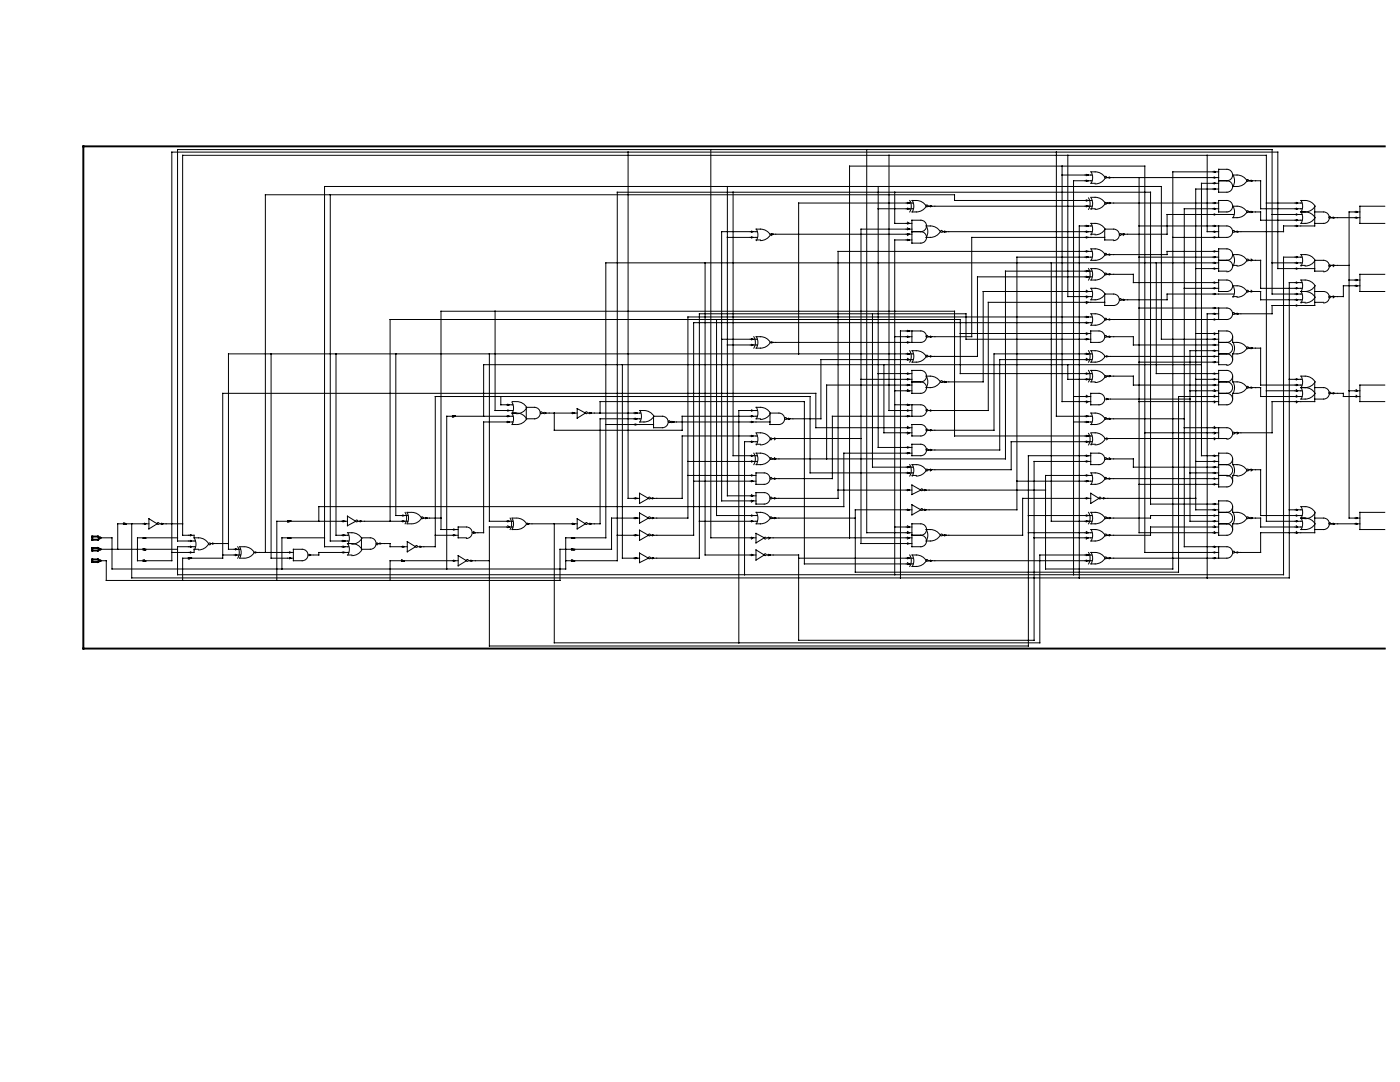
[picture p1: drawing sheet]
<svg xmlns="http://www.w3.org/2000/svg" width="279mm" height="216mm" viewBox="0 0 279 216" stroke-linecap="round" stroke-linejoin="round" font-family="sans-serif">
<g fill="none" stroke="#000" stroke-width=".2">
<path d="M65.9 38.9v69.1h3.7M125.3 30.4v69h2.3M141.9 29.8v77.5h9M145.2 37.2v61.7h5.7M146.3 38.4v52.5h4.8M173 29.8v76.5h9M175.3 37.2v52.1h6.7M177.4 31v50.9h4.6M178.6 38.4v6.2h3.4M210.8 30.4v52.7h7.1M212 33.1v47h5.7M212 34.9h5.9"/>
<path d="M213.1 31v28.2h4.8M216.8 39.9l.4 .1-.4 .1M216.8 34.8l.4 .1-.4 .2M216.8 35.9l.4 .2-.4 .1M217.2 39.5a2.29 2.29 0 0 1 0 2.3M217.7 39.4a2.63 2.63 0 0 1 2.8 1.1M217.7 34.3a2.63 2.63 0 0 1 2.8 1.1M217.7 36.6h.9M217.8 39.5a2.29 2.29 0 0 1 0 2.3M217.8 34.3a2.29 2.29 0 0 1 0 2.3M217.9 36.1h-3.7v78.6M220.5 35.6a2.29 2.29 0 0 1-1.9 1.1"/>
<path d="M221 35.4h22.2M221.4 35.3l.2 .1-.2 .2M227.3 35.4v70.9h15.9M240.9 31v15.2h2.3M242.3 34.2l.3 .1-.3 .1M242.3 35.3l.3 .1-.3 .2M242.3 36.4l.3 .2-.3 .1M242.3 37.6l.3 .1-.3 .1M243.2 33.8h1.7a1.14 1.14 0 0 1 1.1 1.1 1.14 1.14 0 0 1-1.1 1.2 1.14 1.14 0 0 1 1.1 1.1 1.14 1.14 0 0 1-1.1 1.2h-1.7zM243.2 36.6h-3.4v54.3h3.4M243.2 37.7h-4.6v64h4.6M243.2 34.3h-9.1v79.2h-25.4v-18.6h9.2"/>
<path d="M243.2 36.1h1.7M246 34.9a2.63 2.63 0 0 1 2.9 1.2 2.63 2.63 0 0 1-2.9 1.1M246.1 34.9a2.29 2.29 0 0 1 0 2.3M249.3 36.1h2.3v5.6h8.2M249.7 35.9l.2 .2-.2 .1M276.4 29.2h-259.8v100.2h259.8M140.7 52.5v58.2h10.2M145.2 47.4h5.9M150 47.2l.2 .2-.2 .1M150 46.1l.2 .1-.2 .2M150.9 45.7a2.63 2.63 0 0 1 2.8 1.2 2.28 2.28 0 0 1-1.9 1.1M150.9 47.9h.9"/>
<path d="M151 45.7a2.29 2.29 0 0 1 0 2.3M151.1 46.2h-7.1v53.7h6.9M153.7 46.7h28.3M153.9 46.6l.4 .1-.4 .3M175.3 41.7h6.9M181.1 44.3l.4 .3-.4 .1M181.1 45.5l.4 .2-.4 .1M181.1 46.6l.4 .1-.4 .3M181.1 47.8l.4 .1-.4 .1M181.1 40.4l.4 .1-.4 .1M181.1 41.5l.4 .2-.4 .1M181.6 40a2.29 2.29 0 0 1 0 2.3"/>
<path d="M182 43.9h1.8a1.14 1.14 0 0 1 1.1 1.2 1.14 1.14 0 0 1-1.1 1.1 1.14 1.14 0 0 1 1.1 1.2 1.14 1.14 0 0 1-1.1 1.1h-1.8zM182 40a2.63 2.63 0 0 1 2.9 1.1 2.63 2.63 0 0 1-2.9 1.2M182 45.7h-10.2v62.8h10.2M182 46.2h1.8M182 47.9h-3.4v66.8M182.1 40a2.29 2.29 0 0 1 0 2.3M182.2 40.5h-22.8v30.1M184.8 45.1a2.63 2.63 0 0 1 2.9 1.1 2.63 2.63 0 0 1-2.9 1.2M184.9 45.1a2.29 2.29 0 0 1 0 2.3M185.3 41.1h32.6M185.7 41l.2 .1-.2 .2M188.1 46.2h29.8"/>
<path d="M188.5 46.1l.3 .1-.3 .2M209.8 52.5v51.5h8.1M216.8 54l.4 .1-.4 .1M216.8 57.9l.4 .3-.4 .1M216.8 59.1l.4 .1-.4 .2M216.8 55.1l.4 .1-.4 .2M216.8 45l.4 .1-.4 .1M216.8 46.1l.4 .1-.4 .2M216.8 47.2l.4 .2-.4 .1M216.8 41l.4 .1-.4 .2M216.8 50l.4 .2-.4 .1M216.8 51.2l.4 .1-.4 .1"/>
<path d="M217.2 53.6a2.29 2.29 0 0 1 0 2.3M217.7 57.5a2.63 2.63 0 0 1 2.8 1.2 2.63 2.63 0 0 1-2.8 1.1M217.7 53.6a2.63 2.63 0 0 1 2.8 1.1 2.63 2.63 0 0 1-2.8 1.2M217.7 44.6a2.63 2.63 0 0 1 2.8 1.1 2.28 2.28 0 0 1-1.9 1.2M217.7 49.7a2.63 2.63 0 0 1 2.8 1.1 2.63 2.63 0 0 1-2.8 1.1M217.7 46.7h.9M217.7 41.7h.9M217.8 57.5a2.29 2.29 0 0 1 0 2.3M217.8 53.6a2.29 2.29 0 0 1 0 2.3M217.8 44.6a2.29 2.29 0 0 1 0 2.3M217.8 49.7a2.29 2.29 0 0 1 0 2.2M217.9 58.2h-21.7v18h-8.1"/>
<path d="M217.9 50.2h-50.6v49.2h-13.1M217.9 54.1h-17.2v37.5h-46.5M217.9 55.2h-22.8v15.9h-9.8M217.9 51.3h-15v50.4h-18.7M217.9 45.1h-2.5v70.2M217.9 40h-27.4v-1.1h-137.5v71.3M220.5 58.7h1.8a1.14 1.14 0 0 1 1.1 1.1 1.14 1.14 0 0 1-1.1 1.2h-1.8zM220.5 47.4h-26.6v19.8h-8.6M220.5 40.6a2.29 2.29 0 0 1-1.9 1.2M221 54.7h5.2v1.7h17M221 40.5h22.2M221.4 54.6l.2 .1-.2 .2"/>
<path d="M221.4 40.4l.2 .1-.2 .1M221.4 50.7l.2 .1-.2 .1M222.3 47.9h-1.8v-2.2h1.8a1.14 1.14 0 0 1 1.1 1.2 1.14 1.14 0 0 1-1.1 1.1M224.2 59.7l.2 .1-.2 .1M224.2 46.6l.2 .1-.2 .3M227.3 45.1h17.6a1.14 1.14 0 0 1 1.1 1.1 1.14 1.14 0 0 1-1.1 1.2h-10.8M227.3 51.3h15.9M230.8 52.5v22h12.4M236.3 57.5h6.9M238.6 53.6h4.6M242.3 51.2l.3 .1-.3 .1M242.3 52.3l.3 .2-.3 .1"/>
<path d="M242.3 53.5l.3 .1-.3 .1M242.3 40.4l.3 .1-.3 .1M242.3 41.5l.3 .2-.3 .1M242.3 42.7l.3 .1-.3 .1M242.3 56.3l.3 .1-.3 .1M242.3 57.4l.3 .1-.3 .2M242.3 58.5l.3 .2-.3 .1M242.3 50l.3 .2-.3 .1M242.3 45l.3 .1-.3 .1M242.3 46.1l.3 .1-.3 .2M242.3 47.2l.3 .2-.3 .1M243.2 40h1.7a1.14 1.14 0 0 1 1.1 1.1 1.14 1.14 0 0 1-1.1 1.2h-1.7z"/>
<path d="M243.2 55.9h1.7a1.14 1.14 0 0 1 1.1 1.1 1.14 1.14 0 0 1-1.1 1.2h-1.7zM243.2 41.7h-6.9v67.4h8.6a1.14 1.14 0 0 1 1.1 1.1 1.14 1.14 0 0 1-1.1 1.2h-23.9M243.2 52.5h-122.3v54.8h-8v6.2h-90.5v-6.2h-2.3M243.2 45.1v2.3M243.2 51.9h1.7M243.2 50.2h-10.3v.6h-11.9M244.9 51.9a1.14 1.14 0 0 0 1.1-1.1 1.14 1.14 0 0 0-1.1-1.1h-1.7v4.4h1.7M244.9 51.9a1.14 1.14 0 0 1 1.1 1.2 1.14 1.14 0 0 1-1.1 1.1M246 41.1a2.63 2.63 0 0 1 2.9 1.2 2.63 2.63 0 0 1-2.9 1.1M246 57a2.63 2.63 0 0 1 2.9 1.2 2.28 2.28 0 0 1-2 1.1M246 50.8a2.63 2.63 0 0 1 2.9 1.1 2.28 2.28 0 0 1-2 1.2M246 59.2h.9"/>
<path d="M246 53h.9M246.1 41.1a2.29 2.29 0 0 1 0 2.3M246.1 57a2.29 2.29 0 0 1 0 2.3M246.1 50.8a2.29 2.29 0 0 1 0 2.3M246.3 58.7h-13.4v1.1h-9.1M246.3 42.8h-13.4v3.9h-9.1M246.9 46.1l.2 .1-.2 .2M249.3 58.2h2.3v1.6h8.2M249.3 51.9h2.3v5.6h8.2M249.3 42.3h2.3v1.6h8.2M249.7 51.7l.2 .2-.2 .2M249.7 42.2l.2 .1-.2 .1"/>
<path d="M249.7 57.9l.2 .3-.2 .1M252.7 40.5h7.1M253.9 42.8h5.9M253.9 52.5h5.9M258.7 40.4l.3 .1-.3 .1M258.7 41.5l.3 .2-.3 .1M258.7 42.7l.3 .1-.3 .1M258.7 43.8l.3 .1-.3 .2M258.7 45l.3 .1-.3 .1M258.7 56.3l.3 .1-.3 .1M258.7 57.4l.3 .1-.3 .2M258.7 58.5l.3 .2-.3 .1"/>
<path d="M258.7 59.7l.3 .1-.3 .1M258.7 51.2l.3 .1-.3 .1M258.7 52.3l.3 .2-.3 .1M258.7 53.5l.3 .1-.3 .1M259.6 40a2.63 2.63 0 0 1 2.9 1.1 2.28 2.28 0 0 1-2 1.2M259.6 55.9a2.63 2.63 0 0 1 2.9 1.1 2.28 2.28 0 0 1-2 1.2M259.6 50.8a2.63 2.63 0 0 1 2.9 1.1 2.28 2.28 0 0 1-2 1.2M259.6 58.2h.9M259.6 42.3h.9M259.6 53h.9M259.7 40a2.29 2.29 0 0 1 0 2.3 2.29 2.29 0 0 1 0 2.3M259.7 55.9a2.29 2.29 0 0 1 0 2.3 2.29 2.29 0 0 1 0 2.3"/>
<path d="M259.7 50.8a2.29 2.29 0 0 1 0 2.3M259.8 58.7h-5.9v-28.9h-218.5v78.2h3.6M259.8 51.3h-3.6v63.4h-220.8v-5.6h3.6M259.8 56.4h-2.5v58.9h-231v-10.8M260.5 42.3a2.28 2.28 0 0 1 2 1.1 2.63 2.63 0 0 1-2.9 1.2M260.5 58.2a2.28 2.28 0 0 1 2 1.1 2.28 2.28 0 0 1-2 1.2M262.4 42.3h1.8a1.14 1.14 0 0 1 1.1 1.1 1.14 1.14 0 0 1-1.1 1.2h-1.8M262.4 58.2h1.8a1.14 1.14 0 0 1 1.1 1.1 1.14 1.14 0 0 1-1.1 1.2M262.4 53.6h-7.4v-23.2h-220.7v81.5h-5.3l-.4-.1v.2h.5v-.1M262.4 41.1v4h-6.2v1.1h-9.8M262.4 57v4h-8.5v1.6h-7.5M264.2 54.1h-1.8v-2.2h1.8a1.14 1.14 0 0 1 1.1 1.2 1.14 1.14 0 0 1-1.1 1.1"/>
<path d="M265.7 43.4h5.7M265.7 53h3.5M266.1 43.3l.2 .1-.2 .2M266.1 59.1l.2 .1-.2 .2M266.1 52.8l.2 .2-.2 .2M269.2 55.9h2.2M270.6 42.2l.3 .1-.3 .1M270.6 43.3l.3 .1-.3 .2M270.6 55.8l.3 .1-.3 .1M270.6 56.9l.3 .1-.3 .2M271.4 42.3h-2.2v61.1h2.2M271.4 57h-3.3v2.2h-2.4"/>
<path d="M276.4 41.1h-5v3.5h5M276.4 54.7h-5v3.5h5M54.1 70.6v40.8h4.4M67.1 70.6v36.2h2.5M79 70.6v32.3h2.4M97.7 70.6v33.4h4.7M98.8 62.1v19.8h3.6M99.9 79.1v1.7h2.5M124.2 72.8v38.6h3.4M143 63.8v39.1h8.1M144 67.7h7.1M145.2 68.8h5.9"/>
<path d="M150 67.6l.2 .1-.2 .1M150 68.7l.2 .1-.2 .2M150.4 67.2a2.29 2.29 0 0 1 0 2.3M150.9 67.2a2.63 2.63 0 0 1 2.8 1.1 2.63 2.63 0 0 1-2.8 1.2M151 67.2a2.29 2.29 0 0 1 0 2.3M153.7 68.3h30.1a1.14 1.14 0 0 0 1.1-1.1 1.14 1.14 0 0 0-1.1-1.2h-4.1v49.3M153.9 68.2l.4 .1-.4 .2M171.8 75.7h10.2M174.1 62.6v30.6h8.1M175.3 74.5h6.7M176.4 72.8v13.6h5.6M178.6 67.2h3.4"/>
<path d="M178.6 78h3.4M181.1 65.9l.4 .1-.4 .2M181.1 67.1l.4 .1-.4 .1M181.1 68.2l.4 .1-.4 .2M181.1 70.5l.4 .1-.4 .1M181.1 71.5l.4 .3-.4 .1M181.1 74.4l.4 .1-.4 .2M181.1 75.6l.4 .1-.4 .1M181.1 76.7l.4 .1-.4 .2M181.1 77.7l.4 .3-.4 .1M181.6 70a2.29 2.29 0 0 1 0 2.3M182 70a2.63 2.63 0 0 1 2.9 1.1 2.63 2.63 0 0 1-2.9 1.2"/>
<path d="M182 73.9h1.8a1.14 1.14 0 0 1 1.1 1.2 1.14 1.14 0 0 1-1.1 1.1 1.14 1.14 0 0 1 1.1 1.1 1.14 1.14 0 0 1-1.1 1.2h-1.8zM182 76.8h-17v14.8M182 76.2h1.8M182 66v2.3M182.1 70a2.29 2.29 0 0 1 0 2.3M182.2 70.6h-136.6v39h2.4M182.2 71.8h-18.4v11.8h-6.8M184.8 75.1a2.63 2.63 0 0 1 2.9 1.1 2.63 2.63 0 0 1-2.9 1.1M184.9 75.1a2.29 2.29 0 0 1 0 2.2M185.7 67.1l.2 .1-.2 .1M185.7 71l.2 .1-.2 .1M188.5 76.1l.3 .1-.3 .1"/>
<path d="M191.6 66.5h26.1M213.1 72.8v2.9h4.8M214.2 79.1h3.5M216.8 60.2l.4 .1-.4 .3M216.8 78.9l.4 .2-.4 .1M216.8 70.5l.4 .1-.4 .1M216.8 71.5l.4 .3-.4 .1M216.8 63.1l.4 .1-.4 .2M216.8 64.3l.4 .1-.4 .1M216.8 66.4l.4 .1-.4 .3M216.8 67.6l.4 .1-.4 .1M216.8 74.4l.4 .1-.4 .2"/>
<path d="M216.8 75.6l.4 .1-.4 .1M217.2 70a2.29 2.29 0 0 1 0 2.3M217.2 73.9a2.29 2.29 0 0 1 0 2.3M217.7 78.5h1.6a1.14 1.14 0 0 1 1.2 1.1 1.14 1.14 0 0 1-1.2 1.2h-1.6zM217.7 70a2.63 2.63 0 0 1 2.8 1.1 2.63 2.63 0 0 1-2.8 1.2M217.7 62.6a2.63 2.63 0 0 1 2.8 1.2 2.63 2.63 0 0 1-2.8 1.1M217.7 66h1.6a1.14 1.14 0 0 1 1.2 1.2 1.14 1.14 0 0 1-1.2 1.1h-1.6zM217.7 73.9a2.63 2.63 0 0 1 2.8 1.2M217.7 76.2h.9M217.7 67.7h-24.9v-5.1h-53.2v48.8h-9.8M217.8 70a2.29 2.29 0 0 1 0 2.3M217.8 62.6a2.29 2.29 0 0 1 0 2.3"/>
<path d="M217.8 73.9a2.29 2.29 0 0 1 0 2.3M217.9 63.2h-80.6v40.2h-7.5M217.9 64.4h-79.5v42.4h-8.6M217.9 70.6h-19.5v15.3h-13.1M217.9 71.8h-18.4v18h-14.2M217.9 74.5h-26.3v-10.7h-113.7v40.2M220.5 60.3h-23.3v21.6h-11.9M220.5 79.6h17M220.5 71.1h22.7M220.5 75.2a2.29 2.29 0 0 1-1.9 1.1M220.9 79.5l.2 .1-.2 .2M220.9 71l.2 .1-.2 .1"/>
<path d="M221 75.1h5.2v1.7h17M221 67.2h5.2v1.6h17M221.4 63.6l.2 .2-.2 .1M221.4 67.1l.2 .1-.2 .1M221.4 74.9l.2 .2-.2 .1M227.3 61.5h17.6a1.14 1.14 0 0 1 1.1 1.1 1.14 1.14 0 0 1-1.1 1.2h-23.9M227.3 72.3h15.9M237.5 78h5.7M238.6 75.7h4.6M238.6 66.5h4.6M239.8 72.8h-143.3v10.3M242.3 74.4l.3 .1-.3 .2"/>
<path d="M242.3 75.6l.3 .1-.3 .1M242.3 76.7l.3 .1-.3 .2M242.3 77.7l.3 .3-.3 .1M242.3 78.9l.3 .2-.3 .1M242.3 68.7l.3 .1-.3 .2M242.3 72.1l.3 .2-.3 .1M242.3 61.3l.3 .2-.3 .1M242.3 62.5l.3 .1-.3 .1M242.3 63.6l.3 .2-.3 .1M242.3 66.4l.3 .1-.3 .3M242.3 67.6l.3 .1-.3 .1M242.3 69.9l.3 .1-.3 .1"/>
<path d="M242.3 71l.3 .1-.3 .1M243.2 67.7h-11.4v-30.5h-167v71.9h4.8M243.2 61.5v2.3M243.2 76.2h1.7M243.2 78.5h1.7M243.2 68.3h1.7M243.2 79.1h-8v35.1h-64.5v-12.5h11.3M243.2 70h-5.7v34h5.7M243.2 70.6h1.7M243.2 62.6h-2.3v52.7M244.9 76.2a1.14 1.14 0 0 0 1.1-1.1 1.14 1.14 0 0 0-1.1-1.2h-1.7v6.9h1.7a1.14 1.14 0 0 0 1.1-1.2 1.14 1.14 0 0 0-1.1-1.1M244.9 76.2a1.14 1.14 0 0 1 1.1 1.1 1.14 1.14 0 0 1-1.1 1.2"/>
<path d="M244.9 68.3a1.14 1.14 0 0 0 1.1-1.1 1.14 1.14 0 0 0-1.1-1.2h-1.7v6.8h1.7M244.9 68.3a1.14 1.14 0 0 1 1.1 1.2 1.14 1.14 0 0 1-1.1 1.1M244.9 70.6a1.14 1.14 0 0 1 1.1 1.2 1.14 1.14 0 0 1-1.1 1.1M246 75.1v1.1a2.63 2.63 0 0 1 2.9 1.1 2.63 2.63 0 0 1-2.9 1.2v1.1M246 67.2v1.1a2.63 2.63 0 0 1 2.9 1.2 2.63 2.63 0 0 1-2.9 1.1v1.2M246.1 76.2a2.29 2.29 0 0 1 0 2.3M246.1 68.3a2.29 2.29 0 0 1 0 2.3M246.9 62.5l.2 .1-.2 .1M249.3 69.5h2.3v7.3h8.2M249.3 77.3h2.3v1.8h8.2M249.7 77.2l.2 .1-.2 .2M249.7 69.3l.2 .2-.2 .1"/>
<path d="M252.7 78h7.1M257.3 75.7h2.5M258.7 75.6l.3 .1-.3 .1M258.7 76.7l.3 .1-.3 .2M258.7 77.7l.3 .3-.3 .1M258.7 78.9l.3 .2-.3 .1M258.7 60.8l.3 .2-.3 .1M259.6 75.1a2.63 2.63 0 0 1 2.9 1.1 2.28 2.28 0 0 1-2 1.1M259.6 77.3h.9M259.6 60.3h.9M259.7 75.1a2.29 2.29 0 0 1 0 2.2 2.29 2.29 0 0 1 0 2.3M260.5 77.3a2.28 2.28 0 0 1 2 1.2 2.63 2.63 0 0 1-2.9 1.1"/>
<path d="M262.4 77.3h1.8a1.14 1.14 0 0 1 1.1 1.2 1.14 1.14 0 0 1-1.1 1.1h-1.8M262.4 76.2v3.9h-8.5v6.3h-7.5M262.4 60.3h1.8M265.7 78.5h2.4v.6h3.3M266.1 78.4l.2 .1-.2 .1M269.2 78h2.2M270.6 77.7l.3 .3-.3 .1M270.6 78.9l.3 .2-.3 .1M276.4 76.8h-5v3.3h5M90.3 83.1h-1.1v30.4M90.8 83.1v-.2h-.5v.3l.4-.1h11.7M101.3 80.6l.3 .2-.3 .1"/>
<path d="M101.3 81.8l.3 .1-.3 .1M101.3 82.9l.3 .2-.3 .1M101.3 84.1l.3 .1-.3 .1M102.2 80.3a2.29 2.29 0 0 1 0 2.3M102.2 82.4a2.29 2.29 0 0 1 0 2.3M102.2 80.1h.8M102.2 82.4h.8M102.2 84.7h.8M102.4 84.2h-5.9v22.1h-2.3M103.1 80.1a2.28 2.28 0 0 1 2 1.2M103.1 82.4a2.28 2.28 0 0 1 2 1.2 2.28 2.28 0 0 1-2 1.1M105 81.3h1.7a1.14 1.14 0 0 1 1.1 1.1 1.14 1.14 0 0 1-1.1 1.2h-1.7z"/>
<path d="M105.1 81.4a2.29 2.29 0 0 1-2 1.2M108.3 82.4h6.9M108.7 82.3l.3 .1-.3 .2M110.6 82.4v3.5h25.5v-2.8h15M114.3 82.3l.4 .1-.4 .2M115.2 81.5l1.6 .9-1.6 1zM117.3 82.4h10.6M117.7 82.3l.3 .1-.3 .2M119.8 82.4v-2.3h40.7v32.4h21.7M120.9 84.7h9.5M126.7 99.3l.4 .1-.4 .2M126.7 82.3l.4 .1-.4 .2"/>
<path d="M126.7 83.4l.4 .2-.4 .1M126.7 84.6l.4 .1-.4 .1M127.6 81.9a2.63 2.63 0 0 1 2.9 1.2 2.63 2.63 0 0 1-2.9 1.1M127.6 98.4l1.8 1-1.8 1.1zM127.7 81.9a2.29 2.29 0 0 1 0 2.3M127.9 83.6h-8.1v20.9h-2.5M130.2 99.3l.2 .1-.2 .2M130.4 83.1h1.8a1.14 1.14 0 0 1 1.2 1.1 1.14 1.14 0 0 1-1.2 1.1h-1.8zM133.7 84.2h20M134.1 84.1l.4 .1-.4 .1M137.3 92.1h13.8M137.3 94.9h13.6"/>
<path d="M138.4 96h12.5M150 90.8l.2 .1-.2 .2M150 91.9l.2 .2-.2 .1M150 81.8l.2 .1-.2 .1M150 82.9l.2 .2-.2 .1M150 84.1l.2 .1-.2 .1M150 98.7l.2 .2-.2 .2M150 99.8l.2 .1-.2 .3M150 86.9l.2 .1-.2 .1M150 88l.2 .1-.2 .2M150 94.7l.2 .2-.2 .1M150 95.9l.2 .1-.2 .1"/>
<path d="M150.4 90.4a2.29 2.29 0 0 1 0 2.3M150.9 90.4a2.63 2.63 0 0 1 2.8 1.2 2.63 2.63 0 0 1-2.8 1.1M150.9 81.3a2.63 2.63 0 0 1 2.8 1.1M150.9 98.3h1.6a1.14 1.14 0 0 1 1.2 1.1 1.14 1.14 0 0 1-1.2 1.2h-1.6zM150.9 86.4a2.63 2.63 0 0 1 2.8 1.1M150.9 94.4h1.6a1.14 1.14 0 0 1 1.2 1.1 1.14 1.14 0 0 1-1.2 1.1h-1.6zM150.9 83.6h.9M150.9 88.6h.9M151 90.4a2.29 2.29 0 0 1 0 2.3M151 81.3a2.29 2.29 0 0 1 0 2.3M151 86.5a2.29 2.29 0 0 1 0 2.3M151.1 87h-15v12.4h-6.3"/>
<path d="M151.1 81.9h-3.7v46.4M151.1 88.1h-2.5v26.6M153.7 82.4h1.7a1.14 1.14 0 0 1 1.2 1.2 1.14 1.14 0 0 1-1.2 1.1h-1.7zM153.7 82.6a2.29 2.29 0 0 1-1.9 1.1M153.7 87.6a2.29 2.29 0 0 1-1.9 1.2M154.2 87.5h17.6M154.6 91.3l.2 .3-.2 .1M154.6 99.3l.2 .1-.2 .2M154.6 87.4l.2 .1-.2 .3M154.6 95.4l.2 .1-.2 .1M157.4 83.4l.2 .2-.2 .1M167.3 97.8h14.7"/>
<path d="M178.6 80.8h5.2a1.14 1.14 0 0 1 1.1 1.1 1.14 1.14 0 0 1-1.1 1.2h-17.7v12.4h-11.9M181.1 80.6l.4 .2-.4 .1M181.1 81.8l.4 .1-.4 .1M181.1 82.9l.4 .2-.4 .1M181.1 93.1l.4 .1-.4 .1M181.1 94.2l.4 .2-.4 .1M181.1 97.7l.4 .1-.4 .1M181.1 85.1l.4 .2-.4 .2M181.1 86.2l.4 .2-.4 .2M181.1 89.2l.4 .1-.4 .1M181.1 90.3l.4 .1-.4 .2M181.6 92.7a2.29 2.29 0 0 1 0 2.3"/>
<path d="M182 92.7a2.63 2.63 0 0 1 2.9 1.2 2.28 2.28 0 0 1-2 1.1M182 84.7h1.8a1.14 1.14 0 0 1 1.1 1.2 1.14 1.14 0 0 1-1.1 1.1h-1.8zM182 88.6h1.8a1.14 1.14 0 0 1 1.1 1.2 1.14 1.14 0 0 1-1.1 1.1h-1.8zM182 85.3h-19.2v-6.8h-118.3v32.9h-6.5l-.4 .1v-.2h.6v.1M182 80.8v2.3M182 96.8l1.8 1-1.8 .9zM182 90.4h-13.6v10.7h-104.8v2.9M182 94.9h.9M182.1 92.7a2.29 2.29 0 0 1 0 2.3M182.2 94.4h-20.5v-15.3h-74.8v30h-3.5M184.2 97.8h24.5M184.5 97.7l.3 .1-.3 .1"/>
<path d="M185.7 81.8l.2 .1-.2 .1M185.7 93.6l.2 .1-.2 .3M185.7 85.7l.2 .2-.2 .1M185.7 89.7l.2 .1-.2 .1M202.9 96h15M214.2 84.2h3.7M216.8 94.7l.4 .2-.4 .1M216.8 80l.4 .1-.4 .3M216.8 86.9l.4 .1-.4 .1M216.8 88l.4 .1-.4 .2M216.8 99.3l.4 .1-.4 .2M216.8 95.9l.4 .1-.4 .1"/>
<path d="M216.8 90.8l.4 .1-.4 .2M216.8 91.9l.4 .2-.4 .1M216.8 82.9l.4 .2-.4 .1M216.8 84.1l.4 .1-.4 .1M217.2 86.5a2.29 2.29 0 0 1 0 2.3M217.7 86.4a2.63 2.63 0 0 1 2.8 1.1M217.7 90.4h1.6a1.14 1.14 0 0 1 1.2 1.2 1.14 1.14 0 0 1-1.2 1.1h-1.6zM217.7 94.4a2.63 2.63 0 0 1 2.8 1.1 2.63 2.63 0 0 1-2.8 1.1M217.7 82.4a2.63 2.63 0 0 1 2.8 1.2 2.63 2.63 0 0 1-2.8 1.1M217.7 99.4h-13.6v7.4h-16M217.7 90.9h-12.5v38h-107.5v-23.7h4.7M217.7 92.1h-11.3v35.7h-47v-17.1h-6.4"/>
<path d="M217.7 88.6h.9M217.7 98.4l1.6 1-1.6 1.1zM217.8 86.5a2.29 2.29 0 0 1 0 2.3M217.8 94.4a2.29 2.29 0 0 1 0 2.2M217.8 82.4a2.29 2.29 0 0 1 0 2.3M217.9 87h-27.4v-24.9h-102.5v43.6h3.4M217.9 88.1h-16.1v5.6h-16.5M219.8 99.4h18.8M220.2 99.3l.3 .1-.3 .2M220.5 87.5h24.4M220.5 87.6a2.29 2.29 0 0 1-1.9 1.2M220.9 87.4l.2 .1-.2 .3"/>
<path d="M221 91.6h5.2v1.6h17M221 83.6h15.3M221 95.5h22.2M221.4 91.3l.2 .3-.2 .1M221.4 95.4l.2 .1-.2 .1M221.4 83.4l.2 .2-.2 .1M227.3 80.1h15.9M227.3 96.6h15.9M228.5 86.4h14.7M236.3 85.3h8.6a1.14 1.14 0 0 1 1.1 1.2 1.14 1.14 0 0 1-1.1 1.1M237.5 94.4h5.7M238.6 92.1h4.6"/>
<path d="M242.3 80l.3 .1-.3 .3M242.3 95.4l.3 .1-.3 .1M242.3 96.5l.3 .1-.3 .2M242.3 90.8l.3 .1-.3 .2M242.3 91.9l.3 .2-.3 .1M242.3 93.1l.3 .1-.3 .1M242.3 94.2l.3 .2-.3 .1M242.3 85.1l.3 .2-.3 .2M242.3 86.2l.3 .2-.3 .2M242.3 87.4l.3 .1-.3 .3M243.2 85.3v2.2M243.2 92.7h1.7"/>
<path d="M244.9 92.7a1.14 1.14 0 0 0 1.1-1.1 1.14 1.14 0 0 0-1.1-1.2h-1.7v6.8h1.7a1.14 1.14 0 0 0 1.1-1.2 1.14 1.14 0 0 0-1.1-1.1h-1.7M244.9 92.7a1.14 1.14 0 0 1 1.1 1.2 1.14 1.14 0 0 1-1.1 1.1M246 91.6v1.1a2.63 2.63 0 0 1 2.9 1.2 2.28 2.28 0 0 1-2 1.1M246.1 92.7a2.29 2.29 0 0 1 0 2.3M246.9 94.9h-.9v1.1M246.9 86.2l.2 .2-.2 .2M249.3 93.7h2.3v9.2h8.2M249.7 93.6l.2 .1-.2 .3M258.7 80l.3 .1-.3 .3M20.1 109.6h8.5M24.6 104.5h-1.1v5.1M25.1 104.5v.1h-.5v-.2h.3v.1h4.8"/>
<path d="M28.6 107.3v.1h.5v-.1M28.8 104.4l.3 .1-.3 .1M29.1 109.6v.1h-.5v-.2l.4 .1h6.4M29.7 103.5l1.7 1-1.7 1zM31.9 104.5h4.5M32.3 104.4l.2 .1-.2 .1M35.4 107.3h-8v4.6h1.2M37.6 111.4h-1.2v4.4M38 106.7l.2 .1-.2 .1M38 107.8l.2 .2-.2 .1M38 109l.2 .1-.2 .1M38 110.1l.2 .1-.2 .2"/>
<path d="M38.8 107.4a2.29 2.29 0 0 1 0 2.3M39.6 109.6h-.9v.6h-4.4M41.6 108.6a2.29 2.29 0 0 1-2 1.1M42 108.5h3.6M42.4 108.3l.3 .2-.3 .1M44.5 110.7h3.5M47 110.6l.2 .1-.2 .2M47 109.5l.2 .1-.2 .1M47.4 109.1a2.29 2.29 0 0 1 0 2.3M47.8 109.1a2.29 2.29 0 0 1 0 2.3M47.9 109.1h.7M47.9 111.4h.7"/>
<path d="M48.8 109.1a2.28 2.28 0 0 1 1.9 1.1 2.28 2.28 0 0 1-1.9 1.2M50.7 110.2h7.8M50.9 110.1l.3 .1-.3 .2M57.4 104h-2.2v11.8M57.4 107.3v.1h.6v-.1M57.8 110.1l.2 .1-.2 .2M57.8 111.3l.2 .1-.2 .1M58 104v-.1h-.6v.2l.4-.1h11.5M58.5 109.6h1.8a1.14 1.14 0 0 1 1.2 1.1 1.14 1.14 0 0 1-1.2 1.2h-1.8zM61.5 110.7h1M61.7 110.6l.3 .1-.3 .2M64.8 107.3h-8.5v6.2"/>
<path d="M68.5 106.7l.3 .1-.3 .1M68.5 107.8l.3 .2-.3 .1M68.5 109l.3 .1-.3 .1M68.5 110.1l.3 .1-.3 .2M68.5 103.9l.3 .1-.3 .1M69.3 106.3a2.63 2.63 0 0 1 2.9 1.1 2.28 2.28 0 0 1-2 1.2M69.3 108.5a2.63 2.63 0 0 1 2.9 1.1M69.3 110.7h.9M69.3 103l1.7 1-1.7 .9zM69.4 106.3a2.29 2.29 0 0 1 0 2.3M69.4 108.5a2.29 2.29 0 0 1 0 2.2M69.6 110.2h-6v.5h-1"/>
<path d="M71.5 104h9.9M71.9 103.9l.2 .1-.2 .1M72.1 107.3h1.8a1.14 1.14 0 0 1 1.2 1.2 1.14 1.14 0 0 1-1.2 1.1h-1.8zM72.2 109.7a2.29 2.29 0 0 1-2 1.2M75.4 108.5h2.5v.6h3.4M75.8 108.3l.3 .2-.3 .1M80.1 111.9h-2.2v3.9M80.4 109l.2 .1-.2 .1M80.4 102.7l.2 .2-.2 .1M80.4 103.9l.2 .1-.2 .1M80.6 111.9v.1h-.5v-.2l.3 .1h11M80.8 102.2a2.29 2.29 0 0 1 0 2.3"/>
<path d="M81.2 102.2a2.29 2.29 0 0 1 0 2.3M81.3 102.2h.7M81.3 104.5h.7M81.3 108.1l1.6 1-1.6 1zM82.2 102.2a2.28 2.28 0 0 1 1.9 1.2 2.28 2.28 0 0 1-1.9 1.1M83.8 109l.3 .1-.3 .1M84.5 103.4h3.5M85 103.3l.2 .1-.2 .1M86.9 106.8h4.5M90.6 105.5l.2 .2-.2 .1M90.6 106.7l.2 .1-.2 .1M90.6 111.8l.2 .1-.2 .1"/>
<path d="M91.4 110.9l1.7 1-1.7 1zM93.1 107.3h-1.7v-2.1h1.7a1.14 1.14 0 0 1 1.1 1.1 1.14 1.14 0 0 1-1.1 1.1M93.6 111.9h4.1M94 111.8l.2 .1-.2 .1M94.5 106l.4 .3-.4 .1M101.3 103.9l.3 .1-.3 .1M101.3 104.9l.3 .3-.3 .1M101.8 103.4a2.29 2.29 0 0 1 0 2.3M102.2 103.4a2.29 2.29 0 0 1 0 2.3M102.2 105.7h.8M102.2 103.4h.8M103.1 103.4a2.28 2.28 0 0 1 2 1.1 2.28 2.28 0 0 1-2 1.2"/>
<path d="M105 104.5h10.2M105.3 104.4l.2 .1-.2 .1M110.6 104.5v23.8h96.9v-17.6h10.4M112.9 111.9h1.1M114 109.6h-2.2v6.2h-90.6v-3.9h-1.1M114 107.3v.1h.7v-.1M114.3 104.4l.4 .1-.4 .1M115.2 103.5l1.6 1-1.6 1zM117.7 104.4l.3 .1-.3 .1M123.2 106.8h4.4M126.7 103.3l.4 .1-.4 .1M126.7 106.7l.4 .1-.4 .1"/>
<path d="M126.7 111.3l.4 .1-.4 .1M127.6 103.4h-5.6v6.2h-7.6l-.4-.1v.2h.7v-.1M127.6 102.4l1.8 1-1.8 1zM127.6 105.8l1.8 1-1.8 1zM127.6 110.4l1.8 1-1.8 .9zM130.2 103.3l.2 .1-.2 .1M130.2 106.7l.2 .1-.2 .1M130.2 111.3l.2 .1-.2 .1M139.6 104h11.5M150 110.6l.2 .1-.2 .2M150 103.9l.2 .1-.2 .1M150 107.2l.2 .1-.2 .3"/>
<path d="M150 102.7l.2 .2-.2 .1M150.9 102.2a2.63 2.63 0 0 1 2.8 1.2 2.63 2.63 0 0 1-2.8 1.1M150.9 109.7l1.6 1-1.6 1.1zM150.9 106.4l1.6 .9-1.6 1zM151 102.2a2.29 2.29 0 0 1 0 2.3M153 107.3h29M153.4 110.6l.3 .1-.3 .2M153.4 107.2l.3 .1-.3 .3M154.2 103.4h16.5M154.6 103.3l.2 .1-.2 .1M159.4 111.4h22.8M169.5 107.3v-74.2h59v77.1h14.7"/>
<path d="M178.6 105.2h3.4M181.1 111.3l.4 .1-.4 .1M181.1 112.3l.4 .2-.4 .1M181.1 101.6l.4 .1-.4 .2M181.1 104.9l.4 .3-.4 .1M181.1 106l.4 .3-.4 .1M181.1 107.2l.4 .1-.4 .3M181.1 108.3l.4 .2-.4 .1M181.6 110.7a2.29 2.29 0 0 1 0 2.3M182 110.7a2.63 2.63 0 0 1 2.9 1.2 2.63 2.63 0 0 1-2.9 1.1M182 104.5h1.8a1.14 1.14 0 0 1 1.1 1.2 1.14 1.14 0 0 1-1.1 1.1 1.14 1.14 0 0 1 1.1 1.2 1.14 1.14 0 0 1-1.1 1.1h-1.8zM182 100.7l1.8 1-1.8 1z"/>
<path d="M182 106.8h1.8M182.1 110.7a2.29 2.29 0 0 1 0 2.3M184.5 101.6l.3 .1-.3 .2M184.8 105.7a2.63 2.63 0 0 1 2.9 1.1 2.63 2.63 0 0 1-2.9 1.2M184.9 105.7a2.29 2.29 0 0 1 0 2.3M185.3 111.9h32.6M185.7 111.8l.2 .1-.2 .1M188.5 106.7l.3 .1-.3 .1M205.2 106.3h12.7M205.2 102.9h12.7M206.4 107.3h11.5M216.8 110.6l.4 .1-.4 .2"/>
<path d="M216.8 111.8l.4 .1-.4 .1M216.8 106l.4 .3-.4 .1M216.8 107.2l.4 .1-.4 .3M216.8 102.7l.4 .2-.4 .1M216.8 103.9l.4 .1-.4 .1M217.2 110.2a2.29 2.29 0 0 1 0 2.3M217.2 102.2a2.29 2.29 0 0 1 0 2.3M217.7 110.2a2.63 2.63 0 0 1 2.8 1.2 2.63 2.63 0 0 1-2.8 1.1M217.7 105.7a2.63 2.63 0 0 1 2.8 1.1 2.63 2.63 0 0 1-2.8 1.2M217.7 102.2a2.63 2.63 0 0 1 2.8 1.2 2.63 2.63 0 0 1-2.8 1.1M217.8 110.2a2.29 2.29 0 0 1 0 2.3M217.8 105.7a2.29 2.29 0 0 1 0 2.3"/>
<path d="M217.8 102.2a2.29 2.29 0 0 1 0 2.3M221.4 111.3l.2 .1-.2 .1M221.4 106.7l.2 .1-.2 .1M221.4 103.3l.2 .1-.2 .1M242.3 110.1l.3 .1-.3 .2M242.3 100.5l.3 .1-.3 .1M242.3 101.6l.3 .1-.3 .2M242.3 102.7l.3 .2-.3 .1M242.3 103.9l.3 .1-.3 .1M242.3 104.9l.3 .3-.3 .1M242.3 106l.3 .3-.3 .1M242.3 109l.3 .1-.3 .1"/>
<path d="M242.3 111.3l.3 .1-.3 .1M243.2 102.2h1.7M243.2 109.1v2.3M243.2 102.9h-13.6v.5h-8.6M243.2 100.6h-13.6v-62.2h-106.4v73.5h-8.8l-.4-.1v.2h.7v-.1M243.2 105.2h-13.6v1.6h-8.6M243.2 104.5h1.7M244.9 102.2a1.14 1.14 0 0 0 1.1-1.1 1.14 1.14 0 0 0-1.1-1.2h-1.7v6.9h1.7a1.14 1.14 0 0 0 1.1-1.1 1.14 1.14 0 0 0-1.1-1.2M244.9 102.2a1.14 1.14 0 0 1 1.1 1.2 1.14 1.14 0 0 1-1.1 1.1M246 101.1v1.1a2.63 2.63 0 0 1 2.9 1.2 2.63 2.63 0 0 1-2.9 1.1v1.2M246.1 102.2a2.29 2.29 0 0 1 0 2.3M246.9 110.1l.2 .1-.2 .2"/>
<path d="M249.3 103.4h2.3v1.8h8.2M249.7 103.3l.2 .1-.2 .1M257.3 101.7h2.5M258.7 103.9l.3 .1-.3 .1M258.7 104.9l.3 .3-.3 .1M258.7 106l.3 .3-.3 .1M258.7 101.6l.3 .1-.3 .2M258.7 102.7l.3 .2-.3 .1M259.6 101.1a2.63 2.63 0 0 1 2.9 1.1M259.6 103.4a2.63 2.63 0 0 1 2.9 1.1 2.63 2.63 0 0 1-2.9 1.2M259.7 101.1a2.29 2.29 0 0 1 0 2.3 2.29 2.29 0 0 1 0 2.3M259.8 104h-7.1v-73h-216.3v75.8h2.3v.5a2.63 2.63 0 0 1 2.9 1.2"/>
<path d="M262.4 103.4h1.8a1.14 1.14 0 0 1 1.1 1.1 1.14 1.14 0 0 1-1.1 1.2h-1.8M262.4 102.2v4.1h-10.8v3.9h-5.2M262.5 102.4a2.29 2.29 0 0 1-2 1.1M265.7 104.5h5.7M266.1 104.4l.2 .1-.2 .1M270.6 103.3l.3 .1-.3 .1M270.6 104.4l.3 .1-.3 .1M276.4 102.2h-5v3.5h5"/>
<circle cx="220.7" cy="35.4" r=".19"/>
<circle cx="249" cy="36" r=".19"/>
<circle cx="185" cy="41.1" r=".19"/>
<circle cx="187.9" cy="46.2" r=".19"/>
<circle cx="220.7" cy="40.6" r=".19"/>
<circle cx="220.7" cy="54.7" r=".19"/>
<circle cx="220.7" cy="50.7" r=".19"/>
<circle cx="223.6" cy="59.8" r=".19"/>
<circle cx="223.6" cy="46.8" r=".19"/>
<circle cx="246.2" cy="46.2" r=".19"/>
<circle cx="249" cy="58.1" r=".19"/>
<circle cx="249" cy="51.9" r=".19"/>
<circle cx="249" cy="42.2" r=".19"/>
<circle cx="265.4" cy="43.4" r=".19"/>
<circle cx="265.4" cy="59.2" r=".19"/>
<circle cx="265.4" cy="53" r=".19"/>
<circle cx="185" cy="71.1" r=".19"/>
<circle cx="185" cy="67.1" r=".19"/>
<circle cx="187.9" cy="76.1" r=".19"/>
<circle cx="220.7" cy="63.7" r=".19"/>
<circle cx="220.7" cy="75.1" r=".19"/>
<circle cx="220.7" cy="67.1" r=".19"/>
<circle cx="246.2" cy="62.5" r=".19"/>
<circle cx="249" cy="77.3" r=".19"/>
<circle cx="249" cy="69.4" r=".19"/>
<circle cx="265.4" cy="78.4" r=".19"/>
<circle cx="108" cy="82.4" r=".19"/>
<circle cx="117" cy="82.4" r=".19"/>
<circle cx="129.6" cy="99.4" r=".19"/>
<circle cx="133.5" cy="84.1" r=".19"/>
<circle cx="153.9" cy="87.6" r=".19"/>
<circle cx="153.9" cy="95.4" r=".19"/>
<circle cx="153.9" cy="99.4" r=".19"/>
<circle cx="153.9" cy="91.5" r=".19"/>
<circle cx="156.8" cy="83.5" r=".19"/>
<circle cx="184" cy="97.7" r=".19"/>
<circle cx="185" cy="93.8" r=".19"/>
<circle cx="185" cy="85.8" r=".19"/>
<circle cx="185" cy="89.7" r=".19"/>
<circle cx="185" cy="81.9" r=".19"/>
<circle cx="219.5" cy="99.4" r=".19"/>
<circle cx="220.7" cy="91.5" r=".19"/>
<circle cx="220.7" cy="95.4" r=".19"/>
<circle cx="220.7" cy="83.5" r=".19"/>
<circle cx="246.2" cy="86.4" r=".19"/>
<circle cx="249" cy="93.8" r=".19"/>
<circle cx="31.6" cy="104.5" r=".19"/>
<circle cx="41.8" cy="108.5" r=".19"/>
<circle cx="71.2" cy="103.9" r=".19"/>
<circle cx="75.2" cy="108.5" r=".19"/>
<circle cx="83.1" cy="109" r=".19"/>
<circle cx="84.3" cy="103.3" r=".19"/>
<circle cx="93.3" cy="111.8" r=".19"/>
<circle cx="117" cy="104.5" r=".19"/>
<circle cx="129.6" cy="111.3" r=".19"/>
<circle cx="129.6" cy="103.3" r=".19"/>
<circle cx="129.6" cy="106.7" r=".19"/>
<circle cx="152.7" cy="107.4" r=".19"/>
<circle cx="152.7" cy="110.7" r=".19"/>
<circle cx="153.9" cy="103.3" r=".19"/>
<circle cx="184" cy="101.7" r=".19"/>
<circle cx="185" cy="111.8" r=".19"/>
<circle cx="187.9" cy="106.7" r=".19"/>
<circle cx="220.7" cy="111.3" r=".19"/>
<circle cx="220.7" cy="106.7" r=".19"/>
<circle cx="220.7" cy="103.3" r=".19"/>
<circle cx="246.2" cy="110.2" r=".19"/>
<circle cx="249" cy="103.3" r=".19"/>
<circle cx="265.4" cy="104.5" r=".19"/>
</g>
<path d="M276.4 29.2h-259.8v100.2h259.8M18.4 109.3h1.2l.5 .3-.5 .3h-1.2zM18.4 107.1h1.2l.5 .2-.5 .4h-1.2zM18.4 111.6h1.2l.5 .3-.5 .2h-1.2z" fill="none" stroke="#000" stroke-width=".38"/>
</svg>
